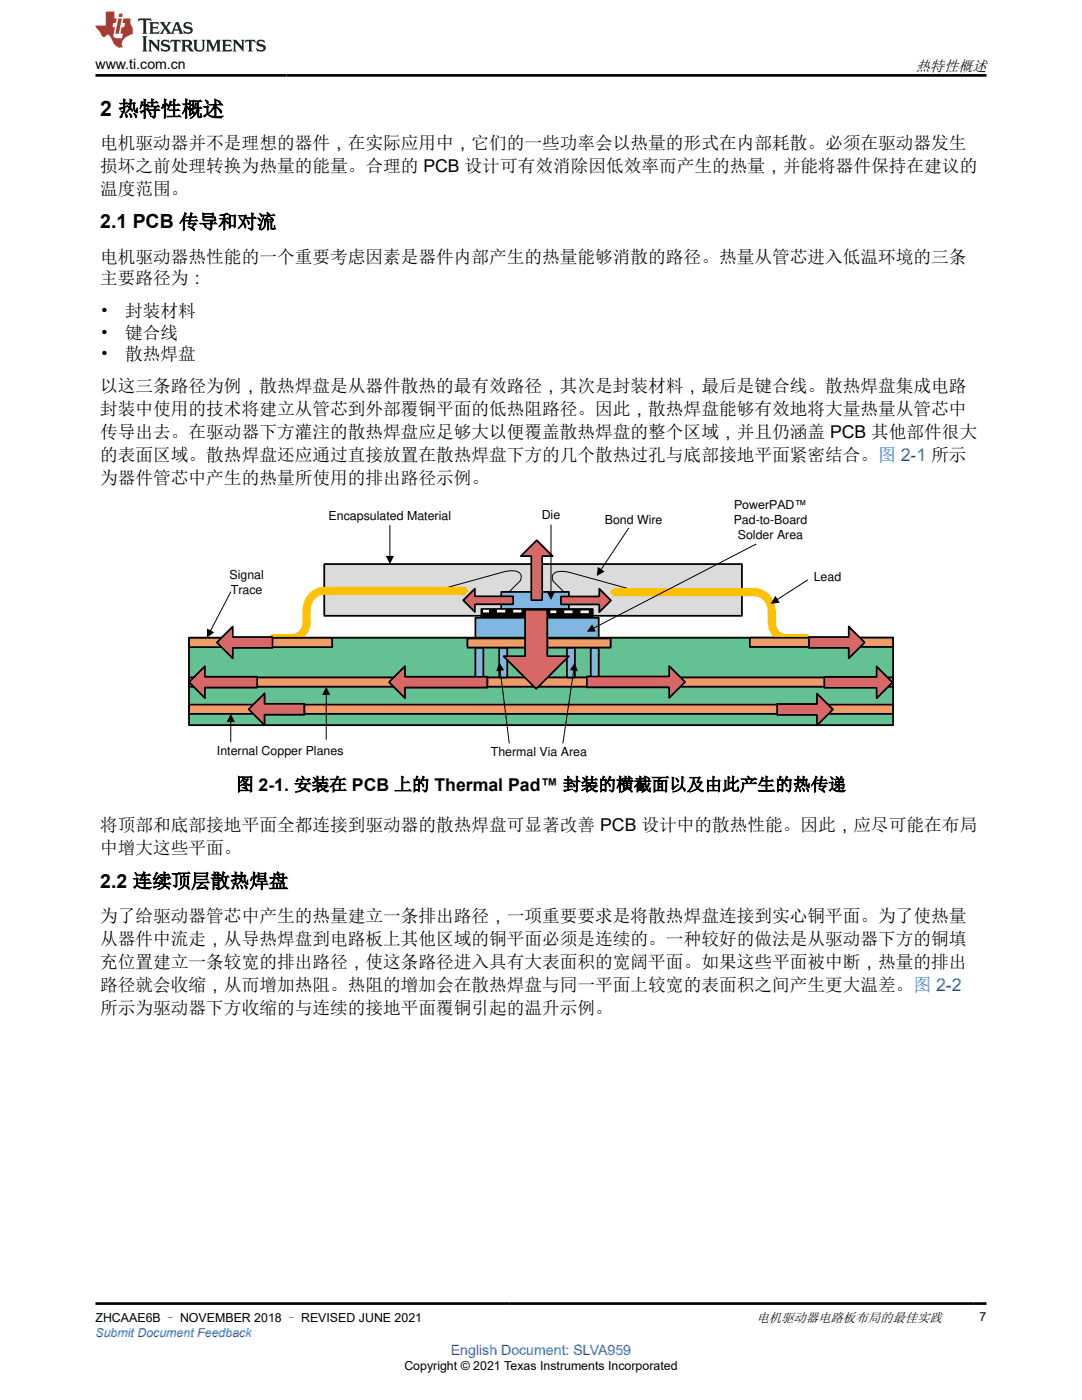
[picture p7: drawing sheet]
<svg xmlns="http://www.w3.org/2000/svg" width="216mm" height="279mm" viewBox="0 0 216 279" stroke-linecap="round" stroke-linejoin="round" font-family="sans-serif">
<defs><g id="words">
<text font-size="4.2" x="20" y="23.2">2 热特性概述</text>
<g font-size="3.9">
<text x="20" y="45.6">2.1 PCB 传导和对流</text>
<text x="20" y="177.2">2.2 连续顶层散热焊盘</text>
</g>
<g font-size="3.5">
<text x="20" y="29.7">电机驱动器并不是理想的器件，在实际应用中，它们的一些功率会以热量的形式在内部耗散。必须在驱动器发生</text>
<text x="20" y="34.3">损坏之前处理转换为热量的能量。合理的 PCB 设计可有效消除因低效率而产生的热量，并能将器件保持在建议的</text>
<text x="20" y="38.9">温度范围。</text>
<text x="20" y="52.4">电机驱动器热性能的一个重要考虑因素是器件内部产生的热量能够消散的路径。热量从管芯进入低温环境的三条</text>
<text x="20" y="56.7">主要路径为：</text>
<text x="20" y="63.4">•</text>
<text x="25" y="63.4">封装材料</text>
<text x="20" y="67.6">•</text>
<text x="20" y="71.8">•</text>
<text x="25" y="67.6">键合线</text>
<text x="25" y="71.8">散热焊盘</text>
<text x="20" y="78.2">以这三条路径为例，散热焊盘是从器件散热的最有效路径，其次是封装材料，最后是键合线。散热焊盘集成电路</text>
<text x="20" y="82.8">封装中使用的技术将建立从管芯到外部覆铜平面的低热阻路径。因此，散热焊盘能够有效地将大量热量从管芯中</text>
<text x="20" y="87.4">传导出去。在驱动器下方灌注的散热焊盘应足够大以便覆盖散热焊盘的整个区域，并且仍涵盖 PCB 其他部件很大</text>
<text x="20" y="91.9">的表面区域。散热焊盘还应通过直接放置在散热焊盘下方的几个散热过孔与底部接地平面紧密结合。图 2-1 所示</text>
<text x="20" y="96.5">为器件管芯中产生的热量所使用的排出路径示例。</text>
<text x="47.1" y="157.8">图 2-1. 安装在 PCB 上的 Thermal Pad™ 封装的横截面以及由此产生的热传递</text>
<text x="20" y="165.9">将顶部和底部接地平面全都连接到驱动器的散热焊盘可显著改善 PCB 设计中的散热性能。因此，应尽可能在布局</text>
<text x="20" y="170.5">中增大这些平面。</text>
<text x="20" y="184">为了给驱动器管芯中产生的热量建立一条排出路径，一项重要要求是将散热焊盘连接到实心铜平面。为了使热量</text>
<text x="20" y="188.6">从器件中流走，从导热焊盘到电路板上其他区域的铜平面必须是连续的。一种较好的做法是从驱动器下方的铜填</text>
<text x="20" y="193.2">充位置建立一条较宽的排出路径，使这条路径进入具有大表面积的宽阔平面。如果这些平面被中断，热量的排出</text>
<text x="20" y="197.8">路径就会收缩，从而增加热阻。热阻的增加会在散热焊盘与同一平面上较宽的表面积之间产生更大温差。图 2-2</text>
<text x="20" y="202.3">所示为驱动器下方收缩的与连续的接地平面覆铜引起的温升示例。</text>
</g>
<text font-size="3" x="182.7" y="14.1">热特性概述</text>
<text font-size="2.8" x="19" y="13.8">www.ti.com.cn</text>
<text font-size="2.8" fill="#00f" x="90" y="270.4">English Document: SLVA959</text>
<text font-size="2.6" x="150.9" y="263.8">电机驱动器电路板布局的最佳实践</text>
<g font-size="2.5">
<text x="146.5" y="101.6">3RZHU3$'å</text>
<text x="65.6" y="103.8">Encapsulated Material</text>
<text x="108.1" y="103.5">Die</text>
<text x="120.7" y="104.6">Bond Wire</text>
<text x="146.4" y="104.6">Pad-to-Board</text>
<text x="147.2" y="107.5">Solder Area</text>
<text x="45.8" y="115.6">Signal</text>
<text x="46.1" y="118.5">Trace</text>
<text x="162.4" y="115.9">Lead</text>
<text x="43.3" y="150.6">Internal Copper Planes</text>
<text x="97.9" y="150.9">Thermal Via Area</text>
<text x="19" y="263.8">ZHCAAE6B – NOVEMBER 2018 – REVISED JUNE 2021</text>
<text x="195.5" y="263.6">7</text>
<text x="80.7" y="273.5">Copyright © 2021 Texas Instruments Incorporated</text>
</g>
<text font-size="2.5" fill="#00f" x="19" y="266.8">Submit Document Feedback</text>
</g></defs>
<path d="M37.7 127.3h140.5v17.4h-140.5z" fill-rule="evenodd" fill="#64c191"/>
<path d="M37.7 127.3h140.5v17.4h-140.5z" fill="none" stroke="#000" stroke-width=".35"/>
<path d="M37.7 135.2h140.5v1.9h-140.5z" fill-rule="evenodd" fill="#ef9d67"/>
<path d="M37.7 135.2h140.5v1.9h-140.5z" fill="none" stroke="#000" stroke-width=".35"/>
<path d="M37.7 140.6h140.5v1.9h-140.5z" fill-rule="evenodd" fill="#ef9d67"/>
<path d="M37.7 140.6h140.5v1.9h-140.5z" fill="none" stroke="#000" stroke-width=".35"/>
<path d="M93.3 127.4h28.5v1.8h-28.5z" fill-rule="evenodd" fill="#ef9d67"/>
<path d="M93.3 127.4h28.5v1.8h-28.5z" fill="none" stroke="#000" stroke-width=".35"/>
<path d="M94.9 129.3h1.5v5.9h-1.5z" fill-rule="evenodd" fill="#81b5e2"/>
<path d="M94.9 129.3h1.5v5.9h-1.5z" fill="none" stroke="#000" stroke-width=".35"/>
<path d="M99.6 129.3h1.6v5.9h-1.6z" fill-rule="evenodd" fill="#81b5e2"/>
<path d="M99.6 129.3h1.6v5.9h-1.6z" fill="none" stroke="#000" stroke-width=".35"/>
<path d="M113.1 129.3h1.6v5.9h-1.6z" fill-rule="evenodd" fill="#81b5e2"/>
<path d="M113.1 129.3h1.6v5.9h-1.6z" fill="none" stroke="#000" stroke-width=".35"/>
<path d="M117.9 129.3h1.6v5.9h-1.6z" fill-rule="evenodd" fill="#81b5e2"/>
<path d="M117.9 129.3h1.6v5.9h-1.6z" fill="none" stroke="#000" stroke-width=".35"/>
<path d="M37.7 136.1l3.2-3.1v2.1h10.4v2.1h-10.4v2.1z" fill-rule="evenodd" fill="#d86868"/>
<path d="M37.7 136.1l3.2-3.1v2.1h10.4v2.1h-10.4v2.1z" fill="none" stroke="#000" stroke-width=".35"/>
<path d="M77.6 136.1l3.2-3.1v2.1h16.4v2.1h-16.4v2.1z" fill-rule="evenodd" fill="#d86868"/>
<path d="M77.6 136.1l3.2-3.1v2.1h16.4v2.1h-16.4v2.1z" fill="none" stroke="#000" stroke-width=".35"/>
<path d="M117.1 135h16.4v-2.1l3.2 3.2-3.2 3.2v-2.1h-16.4z" fill-rule="evenodd" fill="#d86868"/>
<path d="M117.1 135h16.4v-2.1l3.2 3.2-3.2 3.2v-2.1h-16.4z" fill="none" stroke="#000" stroke-width=".35"/>
<path d="M49.6 141.5l3.2-3.1v2.1h7.9v2.1h-7.9v2.1z" fill-rule="evenodd" fill="#d86868"/>
<path d="M49.6 141.5l3.2-3.1v2.1h7.9v2.1h-7.9v2.1z" fill="none" stroke="#000" stroke-width=".35"/>
<path d="M164.5 135.1h10.4v-2.1l3.2 3.2-3.2 3.2v-2.1h-10.4z" fill-rule="evenodd" fill="#d86868"/>
<path d="M164.5 135.1h10.4v-2.1l3.2 3.2-3.2 3.2v-2.1h-10.4z" fill="none" stroke="#000" stroke-width=".35"/>
<path d="M155.1 140.5h7.9v-2.1l3.2 3.2-3.2 3.2v-2.1h-7.9z" fill-rule="evenodd" fill="#d86868"/>
<path d="M155.1 140.5h7.9v-2.1l3.2 3.2-3.2 3.2v-2.1h-7.9z" fill="none" stroke="#000" stroke-width=".35"/>
<path d="M64.7 112.6h83.3v10.3h-83.3z" fill-rule="evenodd" fill="#dbdbdb"/>
<path d="M64.7 112.6h83.3v10.3h-83.3z" fill="none" stroke="#000" stroke-width=".35"/>
<path d="M100 118.1h13.5v3.6h-13.5z" fill-rule="evenodd" fill="#81b5e2"/>
<path d="M100 118.1h13.5v3.6h-13.5zM96.1 121.5h22.2v1.6h-22.2z" fill="none" stroke="#000" stroke-width=".35"/>
<path d="M96.1 121.5h22.2v1.6h-22.2z" fill-rule="evenodd" fill="#000"/>
<path d="M94.9 123.3h24.6v4h-24.6z" fill-rule="evenodd" fill="#81b5e2"/>
<path d="M94.9 123.3h24.6v4h-24.6z" fill="none" stroke="#000" stroke-width=".35"/>
<path d="M103.9 111l3.2-3.2 3.2 3.2h-2.1v8.8h-2.2v-8.8z" fill-rule="evenodd" fill="#d86868"/>
<path d="M103.9 111l3.2-3.2 3.2 3.2h-2.1v8.8h-2.2v-8.8z" fill="none" stroke="#000" stroke-width=".35"/>
<path d="M104.8 121.7h4.4v9.3h4.3l-6.5 6.5-6.5-6.5h4.3z" fill-rule="evenodd" fill="#d86868"/>
<path d="M104.8 121.7h4.4v9.3h4.3l-6.5 6.5-6.5-6.5h4.3z" fill="none" stroke="#000" stroke-width=".35"/>
<path d="M111.9 119h7.7v-1.5l2.3 2.3-2.3 2.4v-1.6h-7.7z" fill-rule="evenodd" fill="#d86868"/>
<path d="M111.9 119h7.7v-1.5l2.3 2.3-2.3 2.4v-1.6h-7.7z" fill="none" stroke="#000" stroke-width=".35"/>
<path d="M92.4 119.8l2.4-2.3v1.5h7.6v1.6h-7.6v1.5z" fill-rule="evenodd" fill="#d86868"/>
<path d="M92.4 119.8l2.4-2.3v1.5h7.6v1.6h-7.6v1.5z" fill="none" stroke="#000" stroke-width=".35"/>
<path d="M96.4 122h1.2M99.2 122h1.6M102.4 122h1.7M109.8 122.1h1.2M112.6 122.1h1.6M115.8 122.1h1.7" fill="none" stroke="#fff" stroke-width=".53"/>
<path d="M88.9 117.3l11.5-3.1a3.8 3.8 0 0 1 3.4 .2l.2 .4v.5l-.2 .6-2.2 2.2M109.9 104.8v13.5M125.3 117.5l-11.5-3.2a3.8 3.8 0 0 0-3.4 .3l-.2 .3v.5l.2 .6 2.2 2.2M125.4 105.4l-5.5 8.4M150.8 108.6l-32.5 16.8" fill="none" stroke="#000" stroke-width=".2"/>
<path d="M92.5 117.9h-28.1a3.8 3.8 0 0 0-3.2 4 5.2 5.2 0 0 1-1 4.6 2.71 2.71 0 0 1-2.2 .8h-3.5M122.6 118.2h28.2a3.7 3.7 0 0 1 3.2 3.9 5 5 0 0 0 1 4.5 2.66 2.66 0 0 0 2.2 .7h3.5" fill="none" stroke="#ffc000" stroke-width="1.6"/>
<path d="M109.1 118.1h1.7l-.9 1.6zM119.3 113.2l1.3 .9-1.5 .9zM118.2 124.6l.7 1.4-1.8 .1z" fill="#000"/>
<path d="M149.6 127.3h28.6v1.8h-28.6z" fill-rule="evenodd" fill="#ef9d67"/>
<path d="M149.6 127.3h28.6v1.8h-28.6z" fill="none" stroke="#000" stroke-width=".35"/>
<path d="M161.4 127.1h8v-2.1l3.1 3.2-3.1 3.2v-2.1h-8z" fill-rule="evenodd" fill="#d86868"/>
<path d="M161.4 127.1h8v-2.1l3.1 3.2-3.1 3.2v-2.1h-8z" fill="none" stroke="#000" stroke-width=".35"/>
<path d="M46 118.1l-4.1 7.9M77.8 104.9v6.3M161.1 115.8l-6.1 3.9M99.8 133.7l1.8 14.6M114.5 133.7l-2.2 14.6" fill="none" stroke="#000" stroke-width=".2"/>
<path d="M77 111h1.6l-.8 1.6zM41.3 125.4l1.5 .8-1.5 1.1zM99.6 132.2l1 1.6-1.6 .2zM114.7 132.2l.6 1.8-1.6-.3zM154.7 118.9l.9 1.4-1.8 .2z" fill="#000"/>
<path d="M37.7 127.3h28.6v1.8h-28.6z" fill-rule="evenodd" fill="#ef9d67"/>
<path d="M37.7 127.3h28.6v1.8h-28.6z" fill="none" stroke="#000" stroke-width=".35"/>
<path d="M43.3 128.2l3.1-3.2v2.1h8v2.2h-8v2.1z" fill-rule="evenodd" fill="#d86868"/>
<path d="M43.3 128.2l3.1-3.2v2.1h8v2.2h-8v2.1z" fill="none" stroke="#000" stroke-width=".35"/>
<path d="M65.1 138.5v9.1M46 143.9v4.1" fill="none" stroke="#000" stroke-width=".2"/>
<path d="M65.1 137.1l.8 1.6h-1.6zM46 142.5l.9 1.6h-1.7z" fill="#000"/>
<path d="M27.7 3.7l-.2 .6 .5-.3h.6v.2v2.2l-.2 .3h1l-.2-.3v-2.2v-.2h.5l.5 .3-.1-.6zM29.8 4.4l.2 .4v1.6l-.2 .3h1.9l.1-.6a1.08 1.08 0 0 1-1.3 .2v-.6h.6l.4 .1v-.6l-.4 .2h-.6v-.6l.2-.1a1 1 0 0 1 1 .3l-.1-.6zM31.8 4.4l1 1.2-1 1.1h.9l-.2-.2 .4-.7 .5 .7-.2 .2h1.6l-.2-.2 .1-.4h1l.1 .4-.1 .2h.9l-.2-.3-.8-2h-.5l-1 2.2-.8-1.1 .9-1.1h-.8l.2 .2-.5 .7-.3-.7 .1-.2zM35.2 4.8l.4 1h-.8zM36.8 4.6a.65 .65 0 0 0-.2 .7 .65 .65 0 0 0 .6 .4l.7 .2 .1 .2a.79 .79 0 0 1-.7 .4 .79 .79 0 0 1-.7-.5l.1 .7 .2-.1a.93 .93 0 0 0 1.1 .1 .93 .93 0 0 0 .4-.9 1.46 1.46 0 0 0-1.2-.6l-.1-.4a1.09 1.09 0 0 1 1.2 .2l-.2-.6-.1 .1-.6-.1zM28.4 7.2l.2 .4v2.3l-.2 .4h1l-.2-.4v-2.3l.2-.4zM29.6 7.9l.2 .4v1.6l-.2 .4h.8l-.3-.4v-1.4l1.7 1.8v-2l.2-.4h-.8l.2 .3 .1 1.1-1.2-1.4zM32.3 8.1a.65 .65 0 0 0-.2 .7 .65 .65 0 0 0 .7 .4l.6 .2 .1 .3a.79 .79 0 0 1-.7 .3 .79 .79 0 0 1-.7-.5l.1 .8 .2-.1a.93 .93 0 0 0 1.1 0 .93 .93 0 0 0 .4-.9 1.46 1.46 0 0 0-1.2-.6l-.1-.4a1.09 1.09 0 0 1 1.2 .2l-.2-.6-.1 .1-.6-.1zM34.1 7.9l-.1 .7a.63 .63 0 0 1 .7-.4l.1 1.7-.3 .4h1l-.2-.4v-1.7a.66 .66 0 0 1 .8 .4l-.1-.7zM36.2 7.9l.2 .4v1.6l-.2 .4h.9l-.2-.2v-.8l.5 .1 .1 .1a.79 .79 0 0 0 1.2 .7l-1-1a.61 .61 0 0 0 .6-.6 .61 .61 0 0 0-.5-.6zM36.9 8.3l.2-.1a.47 .47 0 0 1 .5 .1 .47 .47 0 0 1 .1 .5l-.2 .2h-.6zM38.5 7.9l.2 .3a2.27 2.27 0 0 0 .4 1.9 1.04 1.04 0 0 0 1.7-.6v-1.3l.2-.3h-.8l.2 .4v1.2a.6 .6 0 0 1-.6 .5 .6 .6 0 0 1-.6-.5v-1.2l.3-.4zM41.1 7.9l.2 .4v1.6l-.2 .4h.7l-.2-.4v-1.5l.9 1.9 .8-1.9v1.5l-.2 .4h1l-.3-.4v-1.6l.3-.4h-.8l-.7 1.6-.7-1.6zM44.3 7.9l.2 .4v1.6l-.2 .4h1.9l.1-.6a1.09 1.09 0 0 1-1.3 .1v-.6h.6l.4 .2v-.7l-.4 .2h-.6v-.5l.2-.2a1.01 1.01 0 0 1 1 .3l-.1-.6zM46.4 7.9l.3 .4v1.6l-.3 .4h.8l-.2-.4v-1.4l1.6 1.8v-2l.2-.4h-.7l.2 .3v1.1l-1.2-1.4zM49 7.9l-.1 .7a.63 .63 0 0 1 .8-.4v1.7l-.3 .4h1l-.2-.4v-1.7a.66 .66 0 0 1 .8 .4l-.1-.7zM51.4 8.1a.65 .65 0 0 0-.2 .7 .65 .65 0 0 0 .6 .4l.6 .2 .2 .3a.79 .79 0 0 1-.8 .3 .79 .79 0 0 1-.6-.5l.1 .8 .2-.1a.93 .93 0 0 0 1 0 .93 .93 0 0 0 .5-.9 1.46 1.46 0 0 0-1.3-.6l-.1-.4a1.09 1.09 0 0 1 1.3 .2l-.2-.6-.2 .1-.5-.1z" fill="#231f20"/>
<path d="M21.1 2.3v2.8h-2.1l.1 .4 .9 .9a.95 .95 0 0 0 .9 .9 .59 .59 0 0 1 .6-.3 .59 .59 0 0 1 .5 .3l.4 .8a1.59 1.59 0 0 0 2.1 1.3 1.61 1.61 0 0 1 1-2.2l1-.4-.1-1.4a1.59 1.59 0 0 1-.4-1.7h-1.4l-.2 .9h.5l-.1 .8h-.5l-.2 1v.3h.4l-.2 .9h-.6a.73 .73 0 0 1-1.1-.6l.3-1.6h-.5l.2-.8h.5l.2-.9h-.5v-1.4zM23.6 3.7l-.6 3h.7l.6-3zM23.8 2.7l-.1 .7h.7l.1-.7z" fill="#ed1c24"/>
<path d="M19 15h177.8M19 260.2h177.8" fill="none" stroke="#000" stroke-width=".53"/>
<use href="#words"/>
</svg>
